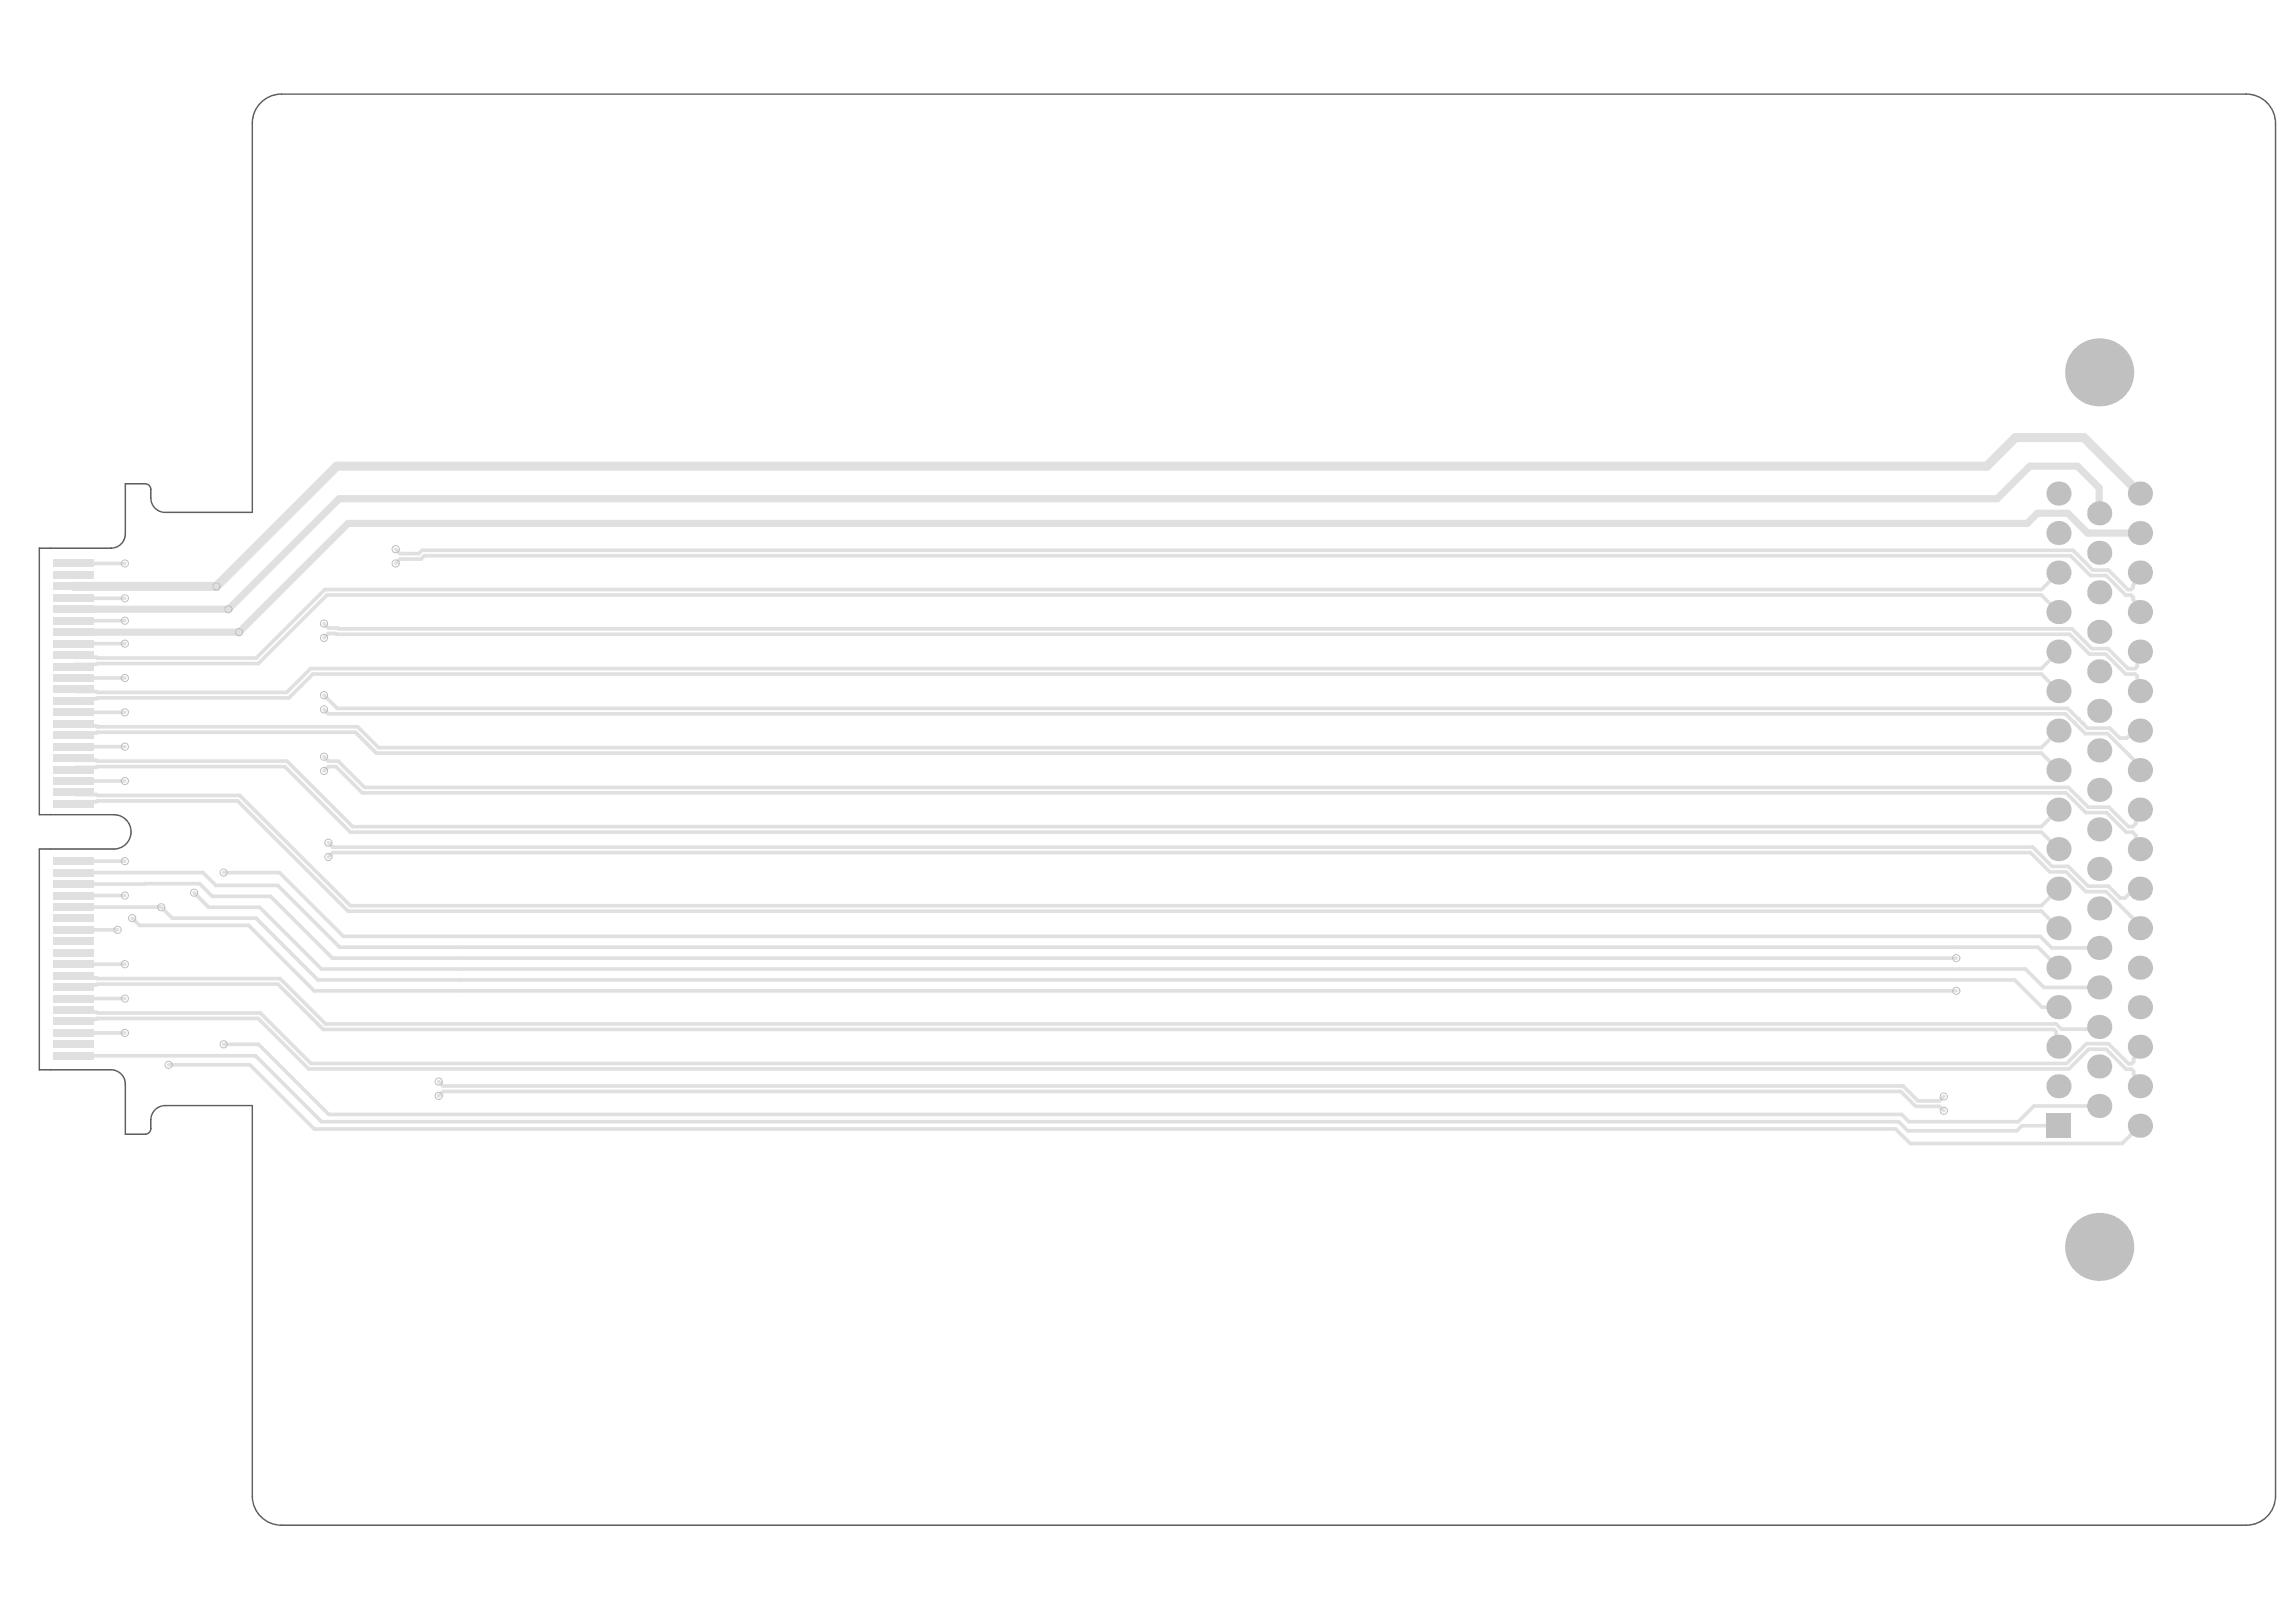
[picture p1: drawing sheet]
<svg xmlns="http://www.w3.org/2000/svg" width="297mm" height="210mm" viewBox="0 0 297 210" stroke-linecap="round" stroke-linejoin="round" font-family="sans-serif">
<path d="M12.5 85l.1 .2M12.6 94.1h33.7M12.6 103.6h18.1l14.3 14.3" fill="none" stroke="#e0e0e0" stroke-width=".47"/>
<circle cx="268.8" cy="93" r=".24" fill="#e0e0e0"/>
<g fill="none" stroke="#e0e0e0" stroke-width=".47">
<path d="M51.8 71.6h2.4M266.3 74.1l-2.2 2.2h-222.1l-8.9 8.9h-20.5M266.3 79.2l-2.2-2.2h-221.8l-8.9 8.9h-20.8l-.1 .1h-2.7l-.2 .3M276 77.3v.3M276.8 74.1v.7l-.8 .9M276.8 78.5v.7M9.6 84.8l.2 .2h2.7M9.6 98.1l.2 .3h2.7l.1 .1h24.5l8.5 8.5M9.6 99.6l.2-.3h2.7l.1-.1h24.2l8.5 8.5h218.8l2.2 2.2M9.6 95.1l.2-.2h2.7l.1-.1h33.4l2.7 2.7h215.4l2.2 2.2M9.6 93.7l.2 .2h2.7l.1 .2M41.9 91.8l.6 .6"/>
<path d="M43.6 91.7h223.9M46.3 94.1l2.7 2.7h215.1l2.2-2.3M266.3 84.3l-2.2 2.2h-223.9l-3.1 3.1h-24.5l-.1-.1h-2.7l-.2-.3M266.3 89.4l-2.2-2.2h-223.6l-3.1 3.1h-24.8l-.1 .1h-2.7l-.2 .3M273.7 96l3.1 3.1M275.3 86.5h.9M9.6 102.6l.2 .2h2.7l.1 .1M12.6 103.6l-.1 .2h-2.7l-.2 .2M266.3 104.8l-2.2 2.2M276.3 109.8l.5 .5"/>
</g>
<circle cx="268.3" cy="93.5" r=".24" fill="#e0e0e0"/>
<g fill="none" stroke="#e0e0e0" stroke-width=".47">
<path d="M51.2 71.1l.6 .5M51.8 72.3h2.7M270.5 74.5h2l2.5 2.5h.7l.3 .3M270.7 73.8h2.1l2.5 2.5h.4l.3-.3v-.3M276 77.6l.8 .9M41.9 80.7l.6 .6h1.2l.1 .1h224.3l2.5 2.5M42.5 82l-.6 .6M267.5 91.7l1.3 1.3M270.1 94.2h2.8M276.8 84.3l-.3 .4M45.6 107h218.5M264.1 117.9l2.2 2.2"/>
<path d="M266.3 115l-2.2 2.2"/>
</g>
<circle cx="269.5" cy="93.6" r=".24" fill="#e0e0e0"/>
<g fill="none" stroke="#e0e0e0" stroke-width=".47">
<path d="M9.6 77.4h6.6M9.6 72.9h6.6M51.8 72.3l-.6 .6M54.2 71.6l.4-.4h213.6l2.5 2.6M54.5 72.3l.4-.4h213l2.6 2.6M9.6 80.3h6.6M9.6 83.3h6.6M9.6 87.7h6.6M9.6 92.2h6.6M9.6 96.6h6.6M41.9 99.8l.6-.6h1l3.4 3.4h220.4l2.6 2.6h2.6l2.6 2.5h.8l.4 .4v1.7M41.9 97.9l.6 .6h1.3l3.4 3.4h220.4l2.5 2.6h2.7l2.6 2.5h.5l.4-.5v-1.2l.5-.5"/>
<path d="M41.9 90l1.7 1.7M42.5 92.4h224.7l2.6 2.5h2.8l1.1 1.1M42.5 82h.9l.1 .1h224.3l2.5 2.5h2.1l2.6 2.6h1.2l.3 .3v1.6l.3 .3M268.8 93l1.3 1.2M270.6 83.9h2.1l2.6 2.6M272.9 94.2l1.3 1.3h1l.9-1h.7M276.5 84.7v1.5l-.3 .3M276.8 99.1v.6M9.6 112.9h16.7l1.6 1.7h8l8 8h219.8l2.6 2.6M9.6 114.4h16.2l1.7 1.6h7.5l8 8h210.1M9.6 117.4h.1M9.6 101.1h6.6"/>
<path d="M9.6 111.4h6.6M9.6 115.9h6.6M9.6 117.4h11.2l1.5 1.4h10.8l8 8h219.5l3.6 3.5h2.1M12.6 102.9h18.4l14.3 14.3h218.8M17.1 118.8l.9 1h14.2l8.5 8.4h212.4M25.1 115.5l1.9 1.9h6.6l8 8h220.4l2.4 2.4h7.2M28.9 112.9h7.3l8.2 8.3h219.5l1.5 1.5h6.2M42.5 110.9l.6-.6h219.6l2.5 2.5h2.1l2.6 2.6h2.6l4.3 4.3v.4M42.5 109.1l.6 .5h219.9l2.5 2.5h2.1l2.5 2.6h2.7l1.5 1.5h.6l1.2-1.2h.7M45 117.9h219.1M9.6 132.2l.2-.3h2.7l.1-.1h20.8l6.5 6.5h227.8l2.5-2.5h2.3l2.6 2.6h.7l.2 .2v.4l.8 .8v.8M9.6 130.7l.2 .3h2.7l.1 .1h21.1l6.5 6.5h227.2l2.5-2.5h2.9l2.6 2.6h.4l.2-.3v-.4l.8-.8v-.7"/>
<path d="M9.6 126.3l.2 .2h2.7l.1 .1h23.6l5.9 5.9h223.9l.7 .7h4.6l.3-.3M9.6 127.7l.2-.2h2.7l.1-.1h23.4l5.8 5.8h223.9l.3 .3v1.6l.3 .4M9.6 136.6h23.5l8.5 8.6h204l1.2 1.1h14.1l.7-.6h4.7M9.6 124.8h6.6M9.6 120.3h5.6M9.6 129.2h6.6M9.6 133.7h6.6M21.8 137.8h10.5l8.4 8.3h204.5l1.9 1.9h27.4l2.3-2.3M28.9 135.1h4.6l9 9.1h203.5l1 1h14.1l2-2.1h8.5M56.8 140l.5 .5h188.9l1.9 2h2.8l.6-.6M56.8 141.8l.5-.6h188.6l2 2h3l.6 .6"/>
</g>
<path d="M271.6 66.4v-3.3l-2.8-2.8h-6.2l-4.2 4.2h-214.5l-14.3 14.3h-20M276.8 69h-6.7l-2.6-2.6h-3.9l-1.3 1.3h-217.3l-14.1 14.1h-21.3" fill="none" stroke="#e0e0e0" stroke-width=".93"/>
<path d="M276.8 63.9l-7.2-7.3h-8.9l-3.7 3.7h-213.4l-15.6 15.6h-18.4" fill="none" stroke="#e0e0e0" stroke-width="1.2"/>
<g fill="none" stroke="#c0c0c0" stroke-width=".13">
<circle cx="16.2" cy="72.9" r=".46"/>
<circle cx="16.2" cy="77.4" r=".46"/>
<circle cx="28" cy="75.9" r=".46"/>
<circle cx="29.6" cy="78.8" r=".46"/>
<circle cx="51.2" cy="72.9" r=".46"/>
<circle cx="51.2" cy="71.1" r=".46"/>
<circle cx="16.2" cy="83.3" r=".46"/>
<circle cx="16.2" cy="80.3" r=".46"/>
<circle cx="16.2" cy="87.7" r=".46"/>
<circle cx="16.2" cy="96.6" r=".46"/>
<circle cx="16.2" cy="92.2" r=".46"/>
<circle cx="30.9" cy="81.8" r=".46"/>
<circle cx="41.9" cy="97.9" r=".46"/>
<circle cx="41.9" cy="91.8" r=".46"/>
<circle cx="41.9" cy="82.6" r=".46"/>
<circle cx="41.9" cy="90" r=".46"/>
<circle cx="41.9" cy="99.8" r=".46"/>
<circle cx="41.9" cy="80.7" r=".46"/>
<circle cx="16.2" cy="115.9" r=".46"/>
<circle cx="16.2" cy="101.1" r=".46"/>
<circle cx="16.2" cy="111.4" r=".46"/>
<circle cx="17.1" cy="118.8" r=".46"/>
<circle cx="20.9" cy="117.4" r=".46"/>
<circle cx="25.1" cy="115.5" r=".46"/>
<circle cx="28.9" cy="112.9" r=".46"/>
<circle cx="42.5" cy="109.1" r=".46"/>
<circle cx="42.5" cy="110.9" r=".46"/>
<circle cx="15.2" cy="120.3" r=".46"/>
<circle cx="16.2" cy="124.8" r=".46"/>
<circle cx="16.2" cy="129.2" r=".46"/>
<circle cx="16.2" cy="133.7" r=".46"/>
<circle cx="21.8" cy="137.8" r=".46"/>
<circle cx="28.9" cy="135.1" r=".46"/>
<circle cx="56.8" cy="140" r=".46"/>
<circle cx="253.1" cy="128.2" r=".46"/>
<circle cx="253.1" cy="124" r=".46"/>
<circle cx="56.8" cy="141.8" r=".46"/>
<circle cx="251.5" cy="141.9" r=".46"/>
<circle cx="251.5" cy="143.8" r=".46"/>
</g>
<g fill="#c0c0c0">
<circle cx="276.8" cy="63.9" r="1.56"/>
<circle cx="271.6" cy="48.2" r="4.4"/>
<circle cx="266.3" cy="63.9" r="1.56"/>
<circle cx="266.3" cy="79.2" r="1.56"/>
<circle cx="266.3" cy="69" r="1.56"/>
<circle cx="266.3" cy="74.1" r="1.56"/>
<circle cx="266.3" cy="89.4" r="1.56"/>
<circle cx="271.6" cy="112.4" r="1.56"/>
<circle cx="271.6" cy="81.8" r="1.56"/>
<circle cx="266.3" cy="84.3" r="1.56"/>
<circle cx="271.6" cy="86.9" r="1.56"/>
<circle cx="271.6" cy="92" r="1.56"/>
<circle cx="271.6" cy="161.4" r="4.4"/>
<circle cx="276.8" cy="145.7" r="1.56"/>
<circle cx="276.8" cy="140.6" r="1.56"/>
<circle cx="276.8" cy="135.5" r="1.56"/>
<circle cx="276.8" cy="130.3" r="1.56"/>
<circle cx="276.8" cy="125.2" r="1.56"/>
<circle cx="276.8" cy="120.1" r="1.56"/>
<circle cx="276.8" cy="115" r="1.56"/>
<circle cx="276.8" cy="109.9" r="1.56"/>
<circle cx="276.8" cy="104.8" r="1.56"/>
<circle cx="276.8" cy="89.4" r="1.56"/>
<circle cx="276.8" cy="94.5" r="1.56"/>
<circle cx="276.8" cy="99.7" r="1.56"/>
<circle cx="271.6" cy="97.1" r="1.56"/>
<circle cx="266.3" cy="109.9" r="1.56"/>
<circle cx="271.6" cy="107.3" r="1.56"/>
<circle cx="271.6" cy="102.2" r="1.56"/>
<circle cx="266.3" cy="94.5" r="1.56"/>
<circle cx="266.3" cy="99.7" r="1.56"/>
<circle cx="266.3" cy="104.8" r="1.56"/>
<circle cx="266.3" cy="140.6" r="1.56"/>
<circle cx="266.3" cy="125.2" r="1.56"/>
<circle cx="271.6" cy="143.1" r="1.56"/>
<circle cx="271.6" cy="138" r="1.56"/>
<circle cx="271.6" cy="132.9" r="1.56"/>
<circle cx="271.6" cy="127.8" r="1.56"/>
<circle cx="271.6" cy="122.7" r="1.56"/>
<circle cx="271.6" cy="117.6" r="1.56"/>
<circle cx="266.3" cy="115" r="1.56"/>
<circle cx="266.3" cy="120.1" r="1.56"/>
<circle cx="266.3" cy="135.5" r="1.56"/>
<circle cx="266.3" cy="130.3" r="1.56"/>
<circle cx="271.6" cy="66.4" r="1.56"/>
<circle cx="276.8" cy="84.3" r="1.56"/>
<circle cx="276.8" cy="79.2" r="1.56"/>
<circle cx="271.6" cy="71.5" r="1.56"/>
<circle cx="271.6" cy="76.7" r="1.56"/>
<circle cx="276.8" cy="74.1" r="1.56"/>
<circle cx="276.8" cy="69" r="1.56"/>
</g>
<path d="M264.7 144.1h3.2v3.1h-3.2z" fill-rule="evenodd" fill="#c0c0c0"/>
<g fill="#e0e0e0">
<path d="M7 72.4h5.2v1h-5.2z" fill-rule="evenodd"/>
<path d="M7 73.9h5.2v1h-5.2z" fill-rule="evenodd"/>
<path d="M7 75.4h5.2v1h-5.2z" fill-rule="evenodd"/>
<path d="M7 76.9h5.2v1h-5.2z" fill-rule="evenodd"/>
<path d="M7 78.3h5.2v1.1h-5.2z" fill-rule="evenodd"/>
<path d="M7 79.8h5.2v1h-5.2z" fill-rule="evenodd"/>
<path d="M7 81.3h5.2v1h-5.2z" fill-rule="evenodd"/>
<path d="M7 82.8h5.2v1h-5.2z" fill-rule="evenodd"/>
<path d="M7 84.3h5.2v1h-5.2z" fill-rule="evenodd"/>
<path d="M7 85.7h5.2v1.1h-5.2z" fill-rule="evenodd"/>
<path d="M7 87.2h5.2v1h-5.2z" fill-rule="evenodd"/>
<path d="M7 88.7h5.2v1h-5.2z" fill-rule="evenodd"/>
<path d="M7 90.2h5.2v1h-5.2z" fill-rule="evenodd"/>
<path d="M7 91.7h5.2v1h-5.2z" fill-rule="evenodd"/>
<path d="M7 93.2h5.2v1h-5.2z" fill-rule="evenodd"/>
<path d="M7 94.6h5.2v1.1h-5.2z" fill-rule="evenodd"/>
<path d="M7 96.1h5.2v1h-5.2z" fill-rule="evenodd"/>
<path d="M7 97.6h5.2v1h-5.2z" fill-rule="evenodd"/>
<path d="M7 99.1h5.2v1h-5.2z" fill-rule="evenodd"/>
<path d="M7 100.6h5.2v1h-5.2z" fill-rule="evenodd"/>
<path d="M7 102h5.2v1.1h-5.2z" fill-rule="evenodd"/>
<path d="M7 103.5h5.2v1h-5.2z" fill-rule="evenodd"/>
<path d="M7 110.9h5.2v1.1h-5.2z" fill-rule="evenodd"/>
<path d="M7 112.4h5.2v1h-5.2z" fill-rule="evenodd"/>
<path d="M7 113.9h5.2v1h-5.2z" fill-rule="evenodd"/>
<path d="M7 115.4h5.2v1h-5.2z" fill-rule="evenodd"/>
<path d="M7 116.9h5.2v1h-5.2z" fill-rule="evenodd"/>
<path d="M7 118.3h5.2v1.1h-5.2z" fill-rule="evenodd"/>
<path d="M7 119.8h5.2v1h-5.2z" fill-rule="evenodd"/>
<path d="M7 121.3h5.2v1h-5.2z" fill-rule="evenodd"/>
<path d="M7 122.8h5.2v1h-5.2z" fill-rule="evenodd"/>
<path d="M7 124.3h5.2v1h-5.2z" fill-rule="evenodd"/>
<path d="M7 125.7h5.2v1.1h-5.2z" fill-rule="evenodd"/>
<path d="M7 127.2h5.2v1h-5.2z" fill-rule="evenodd"/>
<path d="M7 128.7h5.2v1h-5.2z" fill-rule="evenodd"/>
<path d="M7 130.2h5.2v1h-5.2z" fill-rule="evenodd"/>
<path d="M7 131.7h5.2v1h-5.2z" fill-rule="evenodd"/>
<path d="M7 133.2h5.2v1h-5.2z" fill-rule="evenodd"/>
<path d="M7 134.6h5.2v1.1h-5.2z" fill-rule="evenodd"/>
<path d="M7 136.1h5.2v1h-5.2z" fill-rule="evenodd"/>
</g>
<path d="M33.7 13.3a3.8 3.8 0 0 1 2.7-1.1h254.2a3.8 3.8 0 0 1 3.8 3.8v177.6a3.8 3.8 0 0 1-3.8 3.8h-254.1a3.8 3.8 0 0 1-3.9-3.7v-50.6h-11.2a1.85 1.85 0 0 0-1.9 1.8v1.1a.74 .74 0 0 1-.7 .8h-2.6v-6.5a1.85 1.85 0 0 0-1.8-1.9h-9.3v-28.5h9.6a2.22 2.22 0 0 0 2.3-2.2 2.22 2.22 0 0 0-2.3-2.3h-9.6v-34.5h9.3a1.85 1.85 0 0 0 1.8-1.8v-6.5h2.6a.74 .74 0 0 1 .7 .7 2.65 2.65 0 0 0 .6 2.5l.8 .4 .5 .1h11.2v-50.4a3.7 3.7 0 0 1 1.1-2.6z" fill="none" stroke="#5a5a5a" stroke-width=".19"/>
</svg>
